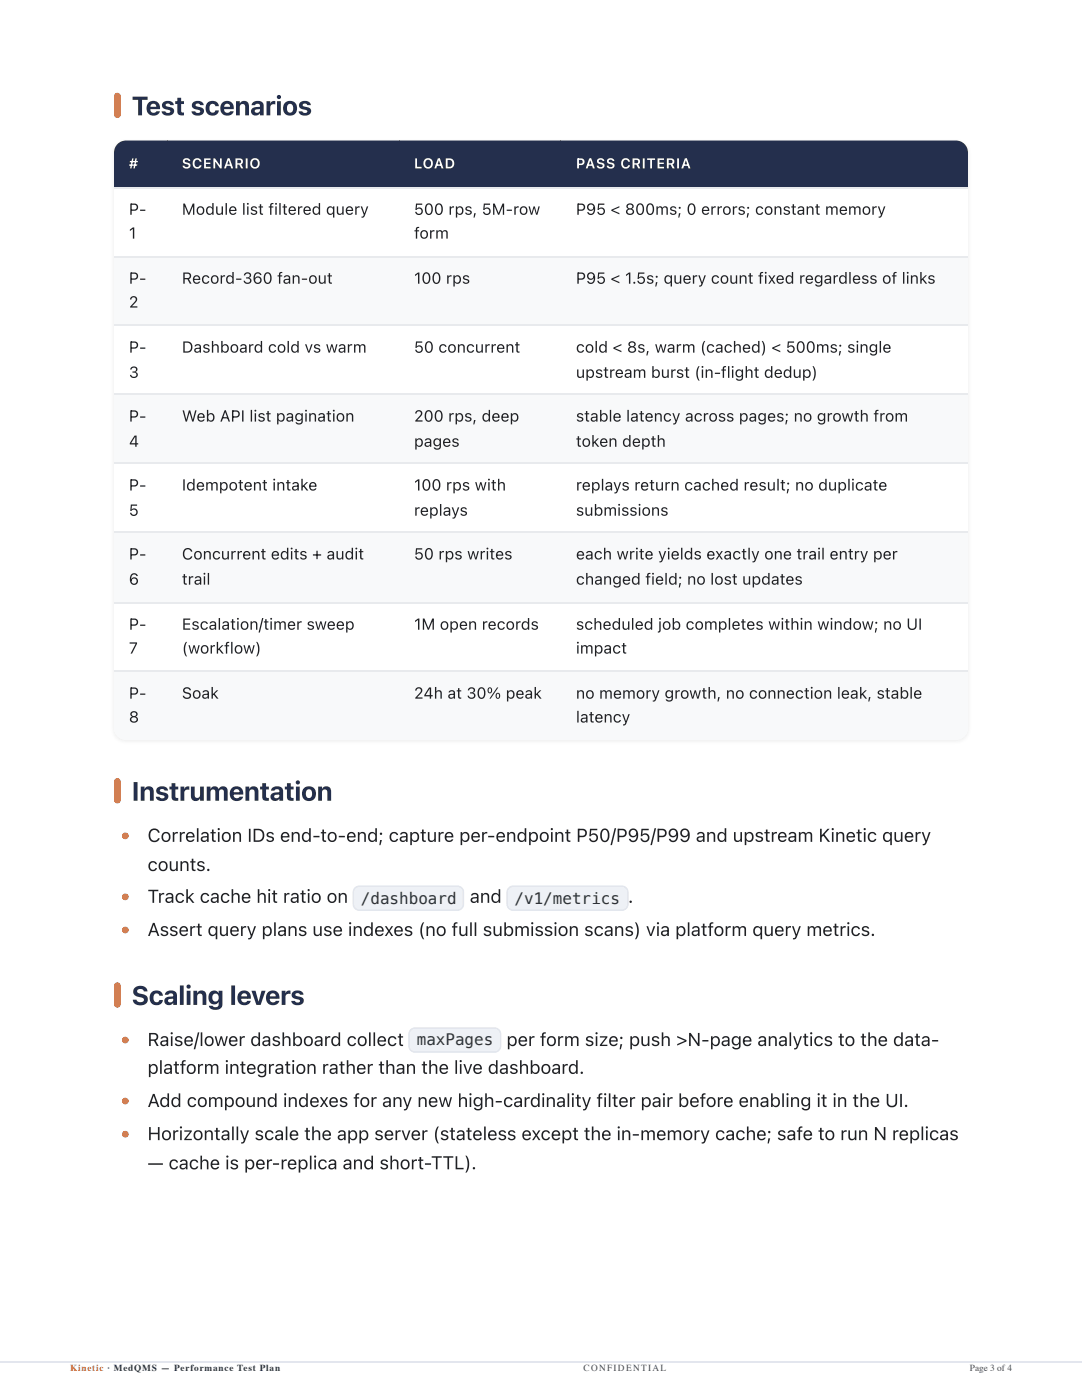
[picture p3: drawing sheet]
<svg xmlns="http://www.w3.org/2000/svg" width="216mm" height="279mm" viewBox="0 0 216 279" stroke-linecap="round" stroke-linejoin="round" font-family="sans-serif">
<defs><g id="words">
<g font-size="5.3" fill="#242f4d">
<text x="26.2" y="23">Test scenarios</text>
<text x="26.2" y="159.8">Instrumentation</text>
<text x="26.2" y="200.6">Scaling levers</text>
</g>
<g font-size="3.7" fill="#202124">
<text x="29.4" y="168">Correlation IDs end-to-end; capture per-endpoint P50/P95/P99 and upstream Kinetic query</text>
<text x="29.4" y="173.8">counts.</text>
<text x="29.4" y="180.2">Track cache hit ratio on</text>
<text x="93.7" y="180.2">and</text>
<text x="125.3" y="180.2">.</text>
<text x="29.4" y="186.8">Assert query plans use indexes (no full submission scans) via platform query metrics.</text>
<text x="29.4" y="208.8">Raise/lower dashboard collect</text>
<text x="101" y="208.8">per form size; push &gt;N-page analytics to the data-</text>
<text x="29.4" y="214.3">platform integration rather than the live dashboard.</text>
<text x="29.4" y="220.9">Add compound indexes for any new high-cardinality filter pair before enabling it in the UI.</text>
<text x="29.4" y="227.5">Horizontally scale the app server (stateless except the in-memory cache; safe to run N replicas</text>
<text x="29.4" y="233.4">— cache is per-replica and short-TTL).</text>
</g>
<g font-size="3.2" fill="#202124">
<text x="25.7" y="42.9">P-</text>
<text x="25.7" y="47.6">1</text>
<text x="36.3" y="42.9">Module list filtered query</text>
<text x="82.6" y="42.9">500 rps, 5M-row</text>
<text x="82.6" y="47.6">form</text>
<text x="114.9" y="42.9">P95 &lt; 800ms; 0 errors; constant memory</text>
<text x="25.7" y="56.6">P-</text>
<text x="36.3" y="56.6">Record-360 fan-out</text>
<text x="82.6" y="56.6">100 rps</text>
<text x="114.9" y="56.6">P95 &lt; 1.5s; query count fixed regardless of links</text>
<text x="25.7" y="61.4">2</text>
<text x="25.7" y="70.4">P-</text>
<text x="36.3" y="70.4">Dashboard cold vs warm</text>
<text x="82.6" y="70.4">50 concurrent</text>
<text x="114.9" y="70.4">cold &lt; 8s, warm (cached) &lt; 500ms; single</text>
<text x="25.7" y="75.4">3</text>
<text x="114.9" y="75.4">upstream burst (in-flight dedup)</text>
<text x="25.7" y="84.1">P-</text>
<text x="25.7" y="89.2">4</text>
<text x="36.3" y="84.1">Web API list pagination</text>
<text x="82.6" y="84.1">200 rps, deep</text>
<text x="82.6" y="89.2">pages</text>
<text x="114.9" y="84.1">stable latency across pages; no growth from</text>
<text x="114.9" y="89.2">token depth</text>
<text x="25.7" y="97.9">P-</text>
<text x="36.3" y="97.9">Idempotent intake</text>
<text x="82.6" y="97.9">100 rps with</text>
<text x="114.9" y="97.9">replays return cached result; no duplicate</text>
<text x="25.7" y="102.9">5</text>
<text x="82.6" y="102.9">replays</text>
<text x="114.9" y="102.9">submissions</text>
<text x="25.7" y="111.7">P-</text>
<text x="36.3" y="111.7">Concurrent edits + audit</text>
<text x="82.6" y="111.7">50 rps writes</text>
<text x="114.9" y="111.7">each write yields exactly one trail entry per</text>
<text x="25.7" y="116.7">6</text>
<text x="36.3" y="116.7">trail</text>
<text x="114.9" y="116.7">changed field; no lost updates</text>
<text x="25.7" y="125.7">P-</text>
<text x="36.3" y="125.7">Escalation/timer sweep</text>
<text x="82.6" y="125.7">1M open records</text>
<text x="114.9" y="125.7">scheduled job completes within window; no UI</text>
<text x="25.7" y="130.4">7</text>
<text x="36.3" y="130.4">(workflow)</text>
<text x="114.9" y="130.4">impact</text>
<text x="25.7" y="139.4">P-</text>
<text x="36.3" y="139.4">Soak</text>
<text x="82.6" y="139.4">24h at 30% peak</text>
<text x="114.9" y="139.4">no memory growth, no connection leak, stable</text>
<text x="25.7" y="144.2">8</text>
<text x="114.9" y="144.2">latency</text>
</g>
<g font-size="3.2" fill="#243">
<text x="72" y="180.3">/dashboard</text>
<text x="102.7" y="180.3">/v1/metrics</text>
<text x="83.2" y="208.6">maxPages</text>
</g>
<g font-size="2.8" fill="#fff">
<text x="25.7" y="33.6">#</text>
<text x="36.3" y="33.6">SCENARIO</text>
<text x="82.6" y="33.6">LOAD</text>
<text x="114.9" y="33.6">PASS CRITERIA</text>
</g>
<text font-size="1.9" fill="#f36c24" x="14" y="273.6">Kinetic · MedQMS — Performance Test Plan</text>
<g font-size="1.9" fill="#444852">
<text x="116.4" y="273.6">CONFIDENTIAL</text>
<text x="193.5" y="273.6">Page 3 of 4</text>
</g>
</g></defs>
<g fill="#242f4d">
<path d="M22.8 28h10.5v9.3h-10.5z"/>
<path d="M33.3 28h46.3v9.3h-46.3z"/>
<path d="M79.6 28h32.3v9.3h-32.3z"/>
<path d="M111.9 28h81.2v9.3h-81.2z"/>
</g>
<g fill="#fff">
<path d="M22.8 37.3h10.5v13.8h-10.5z"/>
<path d="M33.3 37.3h46.3v13.8h-46.3z"/>
<path d="M79.6 37.3h32.3v13.8h-32.3z"/>
<path d="M111.9 37.3h81.2v13.8h-81.2z"/>
</g>
<g fill="#f8f9fa">
<path d="M22.8 51.1h10.5v13.7h-10.5z"/>
<path d="M33.3 51.1h46.3v13.7h-46.3z"/>
<path d="M79.6 51.1h32.3v13.7h-32.3z"/>
<path d="M111.9 51.1h81.2v13.7h-81.2z"/>
</g>
<g fill="#fff">
<path d="M22.8 64.8h10.5v14h-10.5z"/>
<path d="M33.3 64.8h46.3v14h-46.3z"/>
<path d="M79.6 64.8h32.3v14h-32.3z"/>
<path d="M111.9 64.8h81.2v14h-81.2z"/>
</g>
<g fill="#f8f9fa">
<path d="M22.8 78.8h10.5v13.8h-10.5z"/>
<path d="M33.3 78.8h46.3v13.8h-46.3z"/>
<path d="M79.6 78.8h32.3v13.8h-32.3z"/>
<path d="M111.9 78.8h81.2v13.8h-81.2z"/>
</g>
<g fill="#fff">
<path d="M22.8 92.6h10.5v13.8h-10.5z"/>
<path d="M33.3 92.6h46.3v13.8h-46.3z"/>
<path d="M79.6 92.6h32.3v13.8h-32.3z"/>
<path d="M111.9 92.6h81.2v13.8h-81.2z"/>
</g>
<g fill="#f8f9fa">
<path d="M22.8 106.4h10.5v13.7h-10.5z"/>
<path d="M33.3 106.4h46.3v13.7h-46.3z"/>
<path d="M79.6 106.4h32.3v13.7h-32.3z"/>
<path d="M111.9 106.4h81.2v13.7h-81.2z"/>
</g>
<g fill="#fff">
<path d="M22.8 120.1h10.5v13.8h-10.5z"/>
<path d="M33.3 120.1h46.3v13.8h-46.3z"/>
<path d="M79.6 120.1h32.3v13.8h-32.3z"/>
<path d="M111.9 120.1h81.2v13.8h-81.2z"/>
</g>
<g fill="#f8f9fa">
<path d="M22.8 133.9h10.5v13.7h-10.5z"/>
<path d="M33.3 133.9h46.3v13.7h-46.3z"/>
<path d="M79.6 133.9h32.3v13.7h-32.3z"/>
<path d="M111.9 133.9h81.2v13.7h-81.2z"/>
</g>
<path d="M22.8 37.4h170.3M22.8 51.2h170.3M22.8 65h170.3M22.8 78.7h170.3M22.8 92.5h170.3M22.8 106.2h170.3M22.8 120.3h170.3M22.8 134h170.3" fill="none" stroke="#e8eaed" stroke-width=".26"/>
<g fill="#f36c24">
<circle cx="25" cy="166.8" r=".66"/>
<circle cx="25" cy="179" r=".66"/>
</g>
<path d="M70.8 177.1l.4-.3 .5-.1h19.6a1.32 1.32 0 0 1 1.3 1.4v2.3a1.32 1.32 0 0 1-1.3 1.4h-19.6a1.32 1.32 0 0 1-1.3-1.4v-2.5z" fill="#eef1f6"/>
<path d="M70.9 177.2l.8-.3h19.6a1.19 1.19 0 0 1 1.2 1.2v2.3a1.19 1.19 0 0 1-1.2 1.2h-19.6a1.19 1.19 0 0 1-1.2-1.2v-2.5z" fill="none" stroke="#e0e4ec" stroke-width=".26"/>
<path d="M101.5 177.1l.4-.3 .5-.1h21.7a1.32 1.32 0 0 1 1.3 1.4v2.3a1.32 1.32 0 0 1-1.3 1.4h-21.7a1.32 1.32 0 0 1-1.3-1.4v-2.5z" fill="#eef1f6"/>
<path d="M101.6 177.2l.8-.3h21.7a1.19 1.19 0 0 1 1.2 1.2v2.3a1.19 1.19 0 0 1-1.2 1.2h-21.7a1.19 1.19 0 0 1-1.2-1.2v-2.5z" fill="none" stroke="#e0e4ec" stroke-width=".26"/>
<g fill="#f36c24">
<circle cx="25" cy="185.6" r=".66"/>
<circle cx="25" cy="207.6" r=".66"/>
</g>
<path d="M81.9 205.4l.4-.2 .5-.1h15.9a1.32 1.32 0 0 1 1.3 1.3v2.4a1.32 1.32 0 0 1-1.3 1.3h-15.9a1.32 1.32 0 0 1-1.3-1.3v-2.6z" fill="#eef1f6"/>
<path d="M82 205.5l.8-.3h15.9a1.19 1.19 0 0 1 1.2 1.2v2.4a1.19 1.19 0 0 1-1.2 1.1h-15.9a1.19 1.19 0 0 1-1.2-1.1v-2.6z" fill="none" stroke="#e0e4ec" stroke-width=".26"/>
<g fill="#f36c24">
<path d="M22.9 18.7a.66 .66 0 0 1 .8-.1 .66 .66 0 0 1 .4 .6v3.7a.66 .66 0 0 1-.7 .6 .66 .66 0 0 1-.6-.6v-3.7z"/>
<path d="M22.9 155.5a.66 .66 0 0 1 .8-.1 .66 .66 0 0 1 .4 .6v3.7a.66 .66 0 0 1-.7 .6 .66 .66 0 0 1-.6-.6v-3.7z"/>
<path d="M22.9 196.2a.66 .66 0 0 1 .8-.1 .66 .66 0 0 1 .4 .6v3.7a.66 .66 0 0 1-.7 .7 .66 .66 0 0 1-.6-.7v-3.7z"/>
<circle cx="25" cy="219.7" r=".66"/>
<circle cx="25" cy="226.4" r=".66"/>
</g>
<path d="M0 271.9h215.9" fill="none" stroke="#e3e6ee" stroke-width=".26"/>
<use href="#words"/>
</svg>
